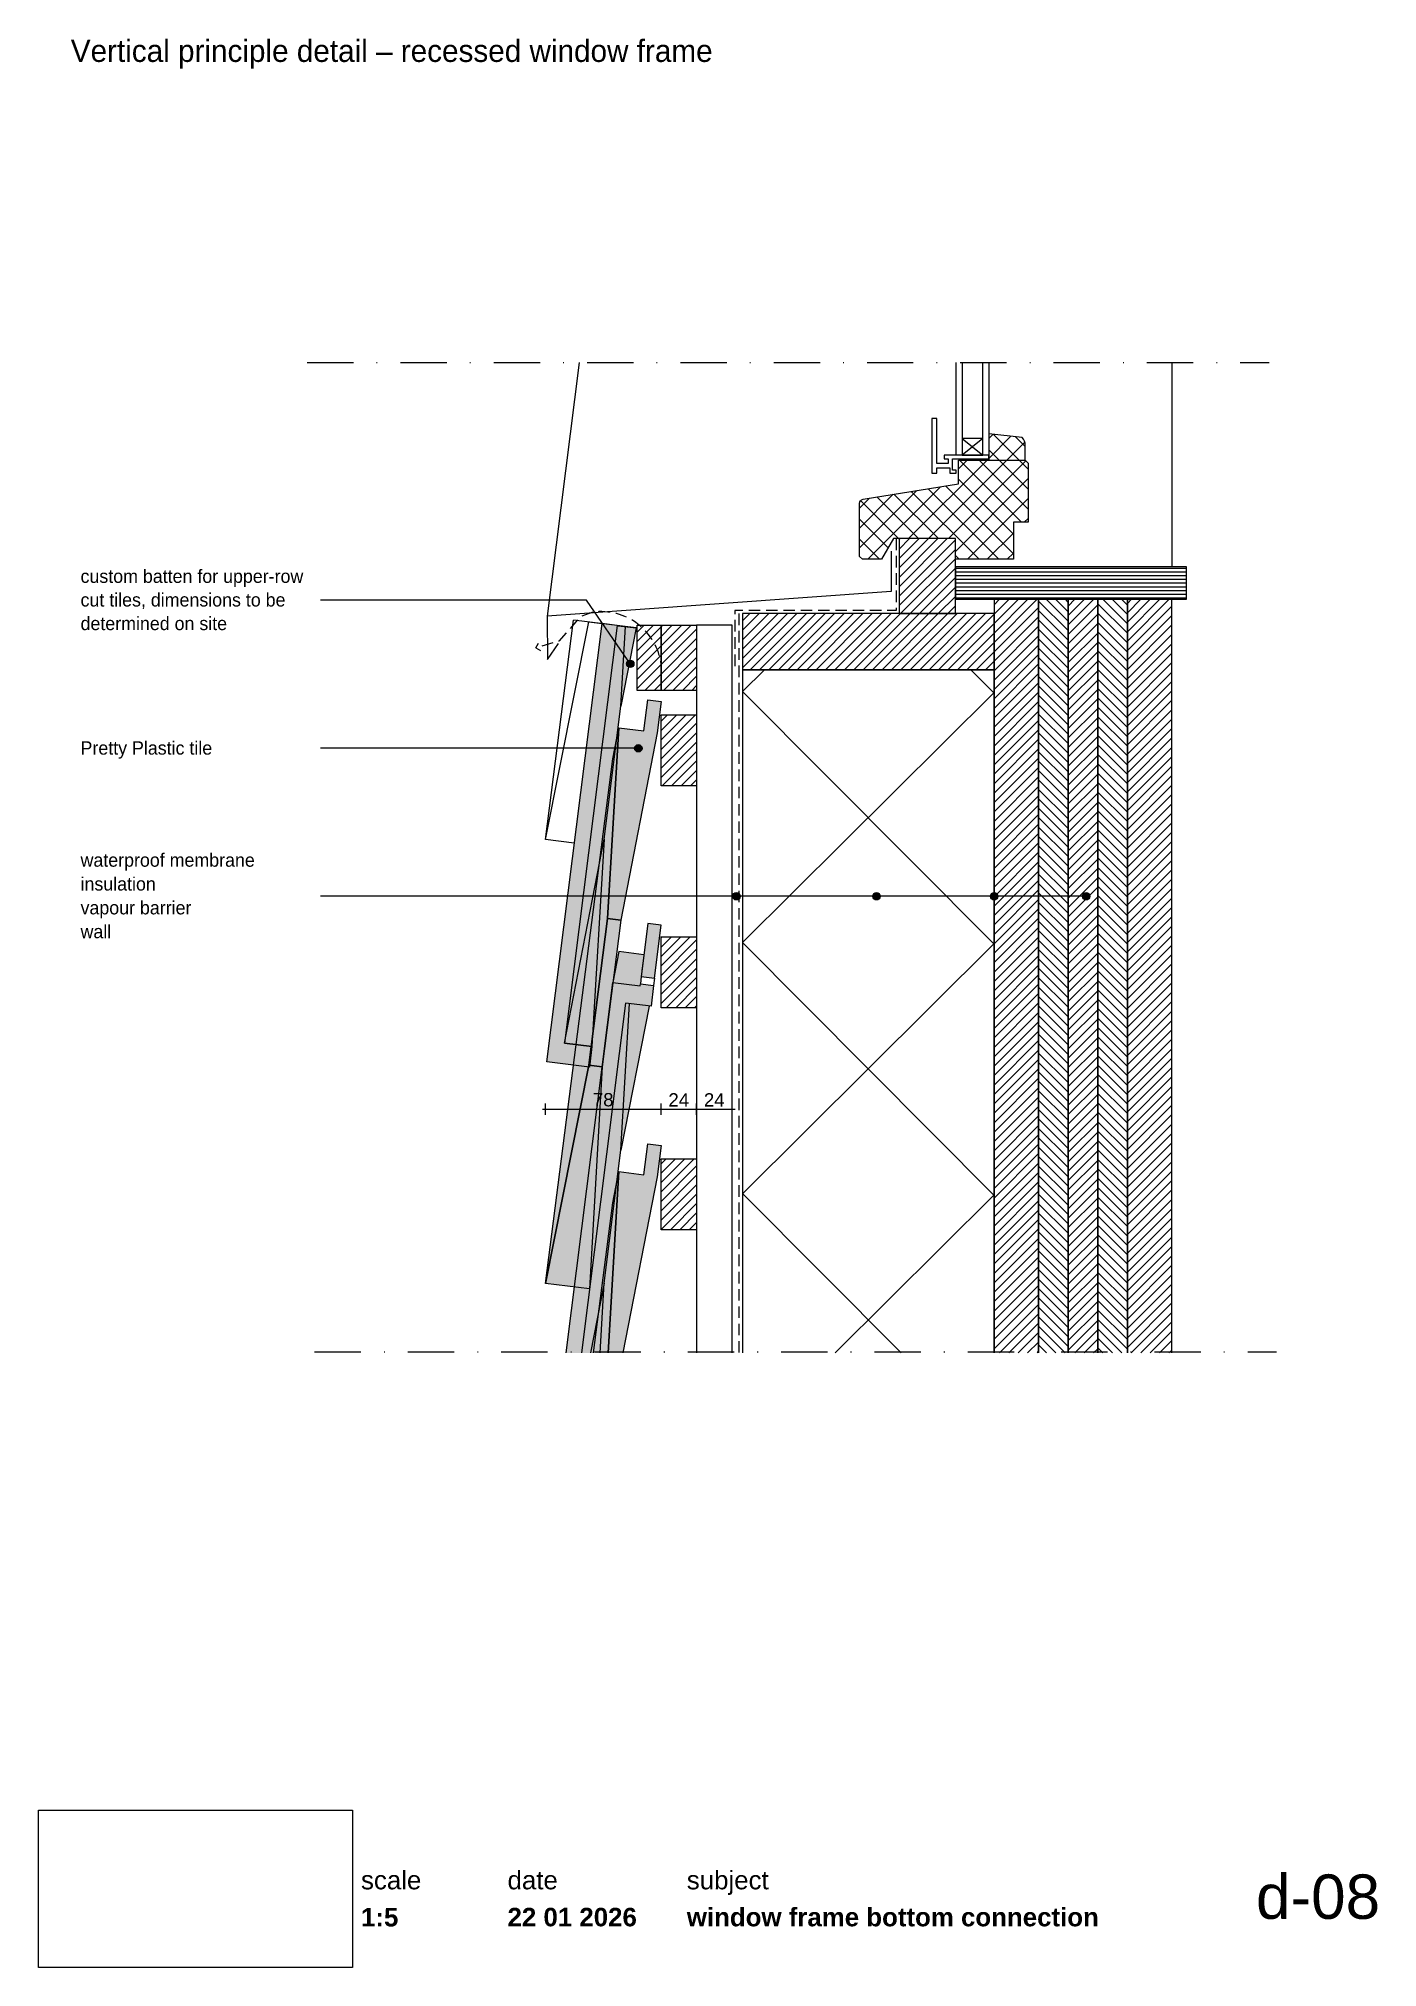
# Paper-space layout 'd-08 window frame bottom connection ' of a CAD drawing. Header units: millimetres. Extents: x 14 to 195, y 11 to 272.
import ezdxf
from ezdxf.xclip import XClip

# ---------------------------------------------------------------- set-up
doc = ezdxf.new("R2010")
doc.units = ezdxf.units.MM
doc.header["$MEASUREMENT"] = 0
doc.header["$XCLIPFRAME"] = 0
for name, pattern in [('B0302', [12.51, 6.26, -3.125, 0, -3.125]), ('B0701', [2.3412, 1.56, -0.7812]), ('Wipeout_Contour', [1000, 0, -1000])]:
    doc.linetypes.add(name, pattern=pattern)
for name, color, linetype in [('#01', 7, 'Continuous'), ('00 tegels', 7, 'Continuous'), ('Dim - 1_50_100', 7, 'Continuous'), ('Info - 1_50_100', 7, 'Continuous'), ('Info - 1_5_10', 7, 'Continuous'), ('Info - Nederlands', 7, 'Continuous')]:
    doc.layers.add(name, color=color, linetype=linetype)
doc.styles.add('GENERATED_STYLE_1', font='HelveticaNeue.ttc')
doc.styles.add('GENERATED_STYLE_2', font='HelveticaNeue.ttc')
doc.styles.add('GENERATED_STYLE_3', font='Helvetica.ttc')
doc.styles.add('GENERATED_STYLE_4', font='')
doc.styles.get('GENERATED_STYLE_4').set_extended_font_data('Work Sans')
picture_1 = doc.add_image_def('image1.png', size_in_pixel=(317, 159))
pattern_1 = [(45, (-1618.6347, 23.5002), (-1.3435029, 1.3435029), []), (135, (-1618.6347, 23.5002), (1.3435029, 1.3435029), [])]
pattern_2 = [(45, (-1618.63465, 23.5002), (-0.6363961, 0.6363961), [])]
pattern_3 = [(315, (-1618.63465, 23.5002), (0.6363961, 0.6363961), [])]

psp = doc.layouts.new('d-08 window frame bottom connection ')

# ---------------------------------------------------------------- texts
at = {"layer": 'Info - 1_5_10', "color": 2, "linetype": 'Continuous', "lineweight": 0, "insert": (18.06, 267.72), "char_height": 3, "attachment_point": 7, "style": 'GENERATED_STYLE_4'}
psp.add_mtext('\\A1;{\\pql;\\fWork Sans|b0|i0|c0|p0;\\W1.000000;Vertical principle detail – recessed window frame}', dxfattribs=at)

# ---------------------------------------------------------------- blocks, each defined once
blk = doc.blocks.new('Drawing_1_1', base_point=(-200, 60))
at = {"color": 2, "linetype": 'Continuous', "lineweight": 0}
for s, insert, char_height, attachment_point, style in [('\\A1;{\\pql;\\fHelvetica Neue|b0|i0|c0|p0;\\W1.000000;date}', (77.08, 24.14), 2.5, 1, 'GENERATED_STYLE_1'), ('\\A1;{\\pql;\\fHelvetica Neue|b0|i0|c0|p0;\\W1.000000;subject}', (101.31, 24.14), 2.5, 1, 'GENERATED_STYLE_1'), ('\\A1;{\\pqr;\\fHelvetica Neue|b0|i0|c0|p0;\\W1.000000;d-08}', (195, 23.65), 6, 3, 'GENERATED_STYLE_1'), ('\\A1;{\\pql;\\fHelvetica Neue|b1|i0|c0|p0;\\W1.000000;1:5}', (57.28, 19.12), 2.5, 1, 'GENERATED_STYLE_2'), ('\\A1;{\\pql;\\fHelvetica Neue|b1|i0|c0|p0;\\W1.000000;22 01 2026}', (77.08, 19.14), 2.5, 1, 'GENERATED_STYLE_2'), ('\\A1;{\\pql;\\fHelvetica Neue|b1|i0|c0|p0;\\W1.000000;window frame bottom connection }', (101.31, 19.14), 2.5, 1, 'GENERATED_STYLE_2')]:
    blk.add_mtext(s, dxfattribs=dict(at, insert=insert, char_height=char_height, attachment_point=attachment_point, style=style))
at = {"color": 254, "linetype": 'Wipeout_Contour', "lineweight": 0, "ltscale": 174.062972}
blk.add_wipeout([(13.71, 11.09), (56.11, 11.09), (56.11, 32.35), (13.71, 32.35)], dxfattribs=at)
at = {"color": 2, "linetype": 'Continuous', "lineweight": 0, "insert": (57.28, 24.14), "char_height": 2.5, "attachment_point": 1, "style": 'GENERATED_STYLE_1'}
blk.add_mtext('\\A1;{\\pql;\\fHelvetica Neue|b0|i0|c0|p0;\\W1.000000;scale}', dxfattribs=at)
at = {"color": 9, "lineweight": 0}
image = blk.add_image(picture_1, insert=(13.71, 11.09), size_in_units=(42.4, 21.27), dxfattribs=at)
image.set_boundary_path([(-0.5, -0.5), (316.5, 158.5)])
blk = doc.blocks.new('Drawing_2_1', base_point=(-1618.63, 23.5))
at = {"layer": '#01', "linetype": 'Continuous', "lineweight": 0, "true_color": 0x000000}
for points in [[(93.17, 187.28), (93.2, 187.09), (93.31, 186.93), (93.47, 186.82), (93.67, 186.78), (93.86, 186.82), (94.02, 186.93), (94.13, 187.09), (94.17, 187.28), (94.13, 187.48), (94.02, 187.64), (93.86, 187.75), (93.67, 187.78), (93.47, 187.75), (93.31, 187.64), (93.2, 187.48)], [(94.26, 175.86), (94.29, 175.67), (94.4, 175.51), (94.57, 175.4), (94.76, 175.36), (94.95, 175.4), (95.11, 175.51), (95.22, 175.67), (95.26, 175.86), (95.22, 176.06), (95.11, 176.22), (94.95, 176.33), (94.76, 176.36), (94.57, 176.33), (94.4, 176.22), (94.29, 176.06)], [(107.51, 155.86), (107.55, 155.67), (107.66, 155.51), (107.82, 155.4), (108.01, 155.36), (108.2, 155.4), (108.36, 155.51), (108.47, 155.67), (108.51, 155.86), (108.47, 156.06), (108.36, 156.22), (108.2, 156.33), (108.01, 156.36), (107.82, 156.33), (107.66, 156.22), (107.55, 156.06)], [(126.45, 155.86), (126.48, 155.67), (126.59, 155.51), (126.75, 155.4), (126.95, 155.36), (127.14, 155.4), (127.3, 155.51), (127.41, 155.67), (127.45, 155.86), (127.41, 156.06), (127.3, 156.22), (127.14, 156.33), (126.95, 156.36), (126.75, 156.33), (126.59, 156.22), (126.48, 156.06)], [(142.34, 155.86), (142.38, 155.67), (142.48, 155.51), (142.65, 155.4), (142.84, 155.36), (143.03, 155.4), (143.19, 155.51), (143.3, 155.67), (143.34, 155.86), (143.3, 156.06), (143.19, 156.22), (143.03, 156.33), (142.84, 156.36), (142.65, 156.33), (142.48, 156.22), (142.38, 156.06)], [(154.78, 155.86), (154.82, 155.67), (154.92, 155.51), (155.09, 155.4), (155.28, 155.36), (155.47, 155.4), (155.63, 155.51), (155.74, 155.67), (155.78, 155.86), (155.74, 156.06), (155.63, 156.22), (155.47, 156.33), (155.28, 156.36), (155.09, 156.33), (154.92, 156.22), (154.82, 156.06)]]:
    blk.add_hatch(color=18, dxfattribs=at).paths.add_polyline_path(points)
at = {"layer": '00 tegels', "linetype": 'Continuous', "lineweight": 0, "true_color": 0xe4e7e8}
for points in [[(89.85, 192.71), (82.38, 133.47), (88.14, 132.74), (88.49, 135.55), (84.79, 136.02), (91.9, 192.45)], [(97.84, 151.94), (96.05, 152.16), (95.15, 145.03), (96.94, 144.81)], [(91.3, 144.21), (84.99, 94.14), (87.07, 94.14), (93.04, 141.42), (96.47, 140.99), (96.82, 143.82), (95.03, 144.04), (94.99, 143.74)]]:
    blk.add_hatch(color=254, dxfattribs=at).paths.add_polyline_path(points)
at = {"layer": '00 tegels', "linetype": 'Continuous', "lineweight": 0, "true_color": 0xffffff}
for points in [[(88.49, 135.55), (90.14, 163.56), (92.53, 182.16), (94.46, 192.12), (91.9, 192.45), (84.79, 136.02)], [(88.14, 102.78), (89.88, 132.8), (92.39, 152.64), (97.31, 177.95), (97.85, 182.19), (96.05, 182.42), (95.52, 178.21), (92.13, 178.64), (91.29, 174.42), (82.21, 103.53)], [(88.7, 94.14), (92.68, 94.14), (97.31, 117.95), (97.85, 122.19), (96.05, 122.42), (95.52, 118.21), (92.13, 118.64), (91.29, 114.42)]]:
    blk.add_hatch(color=7, dxfattribs=at).paths.add_polyline_path(points)
at = {"layer": 'Info - 1_50_100', "linetype": 'Continuous', "lineweight": 0, "true_color": 0x000000}
h = blk.add_hatch(dxfattribs=at)
h.set_pattern_fill('310_Naaldhout__01__0001', color=18, style=0, pattern_type=2)
h.set_pattern_definition(pattern_2)
h.paths.add_polyline_path([(137.6, 204.2), (130, 204.2), (130, 194.07), (137.6, 194.07), (137.6, 201.4)])
h = blk.add_hatch(dxfattribs=at)
h.set_pattern_fill('325_Houtachtig_plaatmate_E0', color=18, style=0, pattern_type=2)
h.set_pattern_definition([(0, (275.15334, 198.20074), (0, 0.5), [])])
h.paths.add_polyline_path([(168.84, 196), (168.84, 200.4), (137.6, 200.4), (137.6, 196)])
h = blk.add_hatch(dxfattribs=at)
h.set_pattern_fill('310_Naaldhout__01__0001', color=18, style=0, pattern_type=2)
h.set_pattern_definition(pattern_2)
h.paths.add_polyline_path([(148.84, 196), (142.84, 196), (142.84, 94.14), (148.84, 94.14)])
h = blk.add_hatch(dxfattribs=at)
h.set_pattern_fill('310_Naaldhout__02__0001', color=18, style=0, pattern_type=2)
h.set_pattern_definition(pattern_3)
h.paths.add_polyline_path([(152.84, 196), (148.84, 196), (148.84, 94.14), (152.84, 94.14)])
h = blk.add_hatch(dxfattribs=at)
h.set_pattern_fill('310_Naaldhout__01__0001', color=18, style=0, pattern_type=2)
h.set_pattern_definition(pattern_2)
h.paths.add_polyline_path([(156.84, 196), (152.84, 196), (152.84, 94.14), (156.84, 94.14)])
h = blk.add_hatch(dxfattribs=at)
h.set_pattern_fill('310_Naaldhout__02__0001', color=18, style=0, pattern_type=2)
h.set_pattern_definition(pattern_3)
h.paths.add_polyline_path([(160.84, 196), (156.84, 196), (156.84, 94.14), (160.84, 94.14)])
h = blk.add_hatch(dxfattribs=at)
h.set_pattern_fill('310_Naaldhout__01__0001', color=18, style=0, pattern_type=2)
h.set_pattern_definition(pattern_2)
h.paths.add_polyline_path([(166.84, 196), (160.84, 196), (160.84, 94.14), (166.84, 94.14)])
h = blk.add_hatch(dxfattribs=at)
h.set_pattern_fill('310_Naaldhout__01__0001', color=18, style=0, pattern_type=2)
h.set_pattern_definition(pattern_2)
h.paths.add_polyline_path([(108.84, 194.07), (108.84, 186.47), (142.84, 186.47), (142.84, 194.07)])
h = blk.add_hatch(dxfattribs=at)
h.set_pattern_fill('415_Isolatie_ruit_0001', color=18, style=0, pattern_type=2)
h.set_pattern_definition([(314.848, (108.837, 81.704), (16.9703, 16.8807), []), (224.848, (108.837, 81.704), (-16.9703, 17.0605), [])])
h.paths.add_polyline_path([(142.84, 186.47), (108.84, 186.47), (108.84, 94.14), (142.84, 94.14)])
at = {"layer": 'Info - 1_5_10', "linetype": 'Continuous', "lineweight": 0, "true_color": 0x99a3a6}
h = blk.add_hatch(dxfattribs=at)
h.set_pattern_fill('305_Loofhout__02__0001', color=253, style=0, pattern_type=2)
h.set_pattern_definition(pattern_1)
h.paths.add_polyline_path([(142.12, 214.8), (147.04, 214.8), (147.04, 216.77, 0.246914), (146.61, 217.87), (142.12, 218.34)])
h = blk.add_hatch(dxfattribs=at)
h.set_pattern_fill('305_Loofhout__02__0001', color=253, style=0, pattern_type=2)
h.set_pattern_definition(pattern_1)
h.paths.add_polyline_path([(124.64, 208.95), (124.64, 201.8), (125.04, 201.4), (127.64, 201.4), (129.24, 204.2), (137.6, 204.2), (137.6, 201.4), (145.44, 201.4), (145.44, 206.4), (147.44, 206.4), (147.44, 214.4), (147.04, 214.8), (138.04, 214.8), (138.04, 211.6), (125.12, 209.54, 0.340988)])
h = blk.add_hatch(dxfattribs=at)
h.set_pattern_fill('310_Naaldhout__01__0001', color=253, style=0, pattern_type=2)
h.set_pattern_definition(pattern_2)
h.paths.add_polyline_path([(94.6, 192.49), (94.6, 183.67), (97.84, 183.67), (97.84, 192.49)])
h = blk.add_hatch(dxfattribs=at)
h.set_pattern_fill('310_Naaldhout__01__0001', color=253, style=0, pattern_type=2)
h.set_pattern_definition(pattern_2)
h.paths.add_polyline_path([(97.84, 192.49), (97.84, 183.67), (102.64, 183.67), (102.64, 192.49)])
h = blk.add_hatch(dxfattribs=at)
h.set_pattern_fill('310_Naaldhout__01__0001', color=253, style=0, pattern_type=2)
h.set_pattern_definition(pattern_2)
h.paths.add_polyline_path([(97.84, 180.37), (97.84, 170.77), (102.64, 170.77), (102.64, 180.37)])
h = blk.add_hatch(dxfattribs=at)
h.set_pattern_fill('310_Naaldhout__01__0001', color=253, style=0, pattern_type=2)
h.set_pattern_definition(pattern_2)
h.paths.add_polyline_path([(97.84, 150.37), (97.84, 140.77), (102.64, 140.77), (102.64, 150.37)])
at = {"layer": 'Info - 1_5_10', "linetype": 'Continuous', "lineweight": 0, "true_color": 0xe9ebeb}
for points in [[(92.11, 148.38), (91.3, 144.21), (94.99, 143.74), (95.52, 147.95)], [(92.79, 141.45), (87, 94.14), (89.59, 94.14), (90.14, 103.55), (92.41, 121.55), (96.2, 141.02)]]:
    blk.add_hatch(color=254, dxfattribs=at).paths.add_polyline_path(points)
at = {"layer": 'Info - 1_5_10', "linetype": 'Continuous', "lineweight": 0, "true_color": 0x99a3a6}
h = blk.add_hatch(dxfattribs=at)
h.set_pattern_fill('310_Naaldhout__01__0001', color=253, style=0, pattern_type=2)
h.set_pattern_definition(pattern_2)
h.paths.add_polyline_path([(97.84, 120.37), (97.84, 110.77), (102.64, 110.77), (102.64, 120.37)])
at = {"layer": '#01', "color": 9, "linetype": 'Continuous', "lineweight": 0}
for p, q in [((86.74, 228.02), (82.42, 193.72)), ((166.84, 228.02), (166.84, 200.4)), ((138.52, 217.72), (141.32, 215.46)), ((141.32, 217.72), (138.52, 215.46)), ((94.26, 175.86), (51.8, 175.86)), ((142.34, 155.86), (51.8, 155.86)), ((107.51, 155.86), (51.8, 155.86)), ((154.78, 155.86), (64.24, 155.86)), ((126.45, 155.86), (68.62, 155.86)), ((95.15, 145.03), (95.03, 144.04)), ((96.94, 144.81), (96.82, 143.82))]:
    blk.add_line(p, q, dxfattribs=at)
at = {"layer": '#01', "color": 2, "linetype": 'Continuous', "lineweight": 0}
for p, q in [((128.92, 202.51), (128.92, 197.03)), ((128.92, 197.03), (82.42, 193.72)), ((82.42, 193.72), (82.5, 187.88)), ((82.5, 187.88), (83.95, 190.01))]:
    blk.add_line(p, q, dxfattribs=at)
at = {"layer": '#01', "color": 9, "linetype": 'Continuous', "lineweight": 0, "flags": 128}
blk.add_lwpolyline([(93.38, 187.7), (87.74, 195.86), (51.8, 195.86)], dxfattribs=at)
at = {"layer": '#01', "color": 4, "linetype": 'Continuous', "lineweight": 0, "flags": 128}
blk.add_lwpolyline([(166.84, 94.14), (166.84, 196), (142.84, 196), (142.84, 94.14)], dxfattribs=at)
at = {"layer": '#01', "color": 9, "linetype": 'Continuous', "lineweight": 0, "true_color": 0xbbc1c4, "flags": 128}
for points in [[(86.09, 163.03), (82.21, 163.53), (86.01, 193.19)], [(82.21, 163.53), (88.07, 192.93), (89.85, 192.71), (89.88, 192.7)], [(94.46, 192.12), (86.01, 193.19)]]:
    blk.add_lwpolyline(points, dxfattribs=at)
at = {"layer": '#01', "color": 1, "linetype": 'Continuous', "lineweight": 0}
for centre in [(93.67, 187.28), (94.76, 175.86), (108.01, 155.86), (126.95, 155.86), (142.84, 155.86), (155.28, 155.86)]:
    blk.add_circle(centre, 0.5, dxfattribs=at)
at = {"layer": '00 tegels', "color": 2, "linetype": 'Continuous', "lineweight": 0}
for p, q in [((82.38, 133.47), (89.85, 192.71)), ((91.9, 192.45), (84.79, 136.02)), ((91.9, 192.45), (89.85, 192.71)), ((84.79, 136.02), (88.49, 135.55)), ((88.14, 132.74), (82.38, 133.47)), ((88.49, 135.55), (88.14, 132.74))]:
    blk.add_line(p, q, dxfattribs=at)
at = {"layer": '00 tegels', "color": 9, "linetype": 'Continuous', "lineweight": 0}
for p, q in [((92.01, 192.43), (94.46, 192.12)), ((92.41, 181.56), (93.04, 192.3)), ((94.46, 192.12), (92.41, 181.56)), ((90.14, 163.56), (92.41, 181.56)), ((84.79, 136.02), (90.14, 163.56)), ((90.14, 163.56), (88.49, 135.55)), ((88.49, 135.55), (84.79, 136.02))]:
    blk.add_line(p, q, dxfattribs=at)
at = {"layer": '00 tegels', "color": 253, "linetype": 'Continuous', "lineweight": 0, "true_color": 0x99a3a6}
for p, q in [((95.52, 178.21), (96.05, 182.42)), ((96.05, 182.42), (97.85, 182.19)), ((97.85, 182.19), (97.31, 177.95)), ((90.59, 152.87), (92.13, 178.64)), ((92.13, 178.64), (90.59, 152.87)), ((91.29, 174.42), (92.13, 178.64)), ((92.13, 178.64), (95.52, 178.21)), ((97.31, 177.95), (92.39, 152.64)), ((82.21, 103.53), (91.29, 174.42)), ((88.08, 133.03), (90.59, 152.87)), ((90.59, 152.87), (88.08, 133.03)), ((92.39, 152.64), (89.88, 132.8)), ((92.39, 152.64), (90.59, 152.87)), ((90.59, 152.87), (92.39, 152.64)), ((82.21, 103.53), (88.08, 133.03)), ((88.08, 133.03), (82.21, 103.53)), ((89.88, 132.8), (88.08, 133.03)), ((88.08, 133.03), (89.88, 132.8)), ((89.88, 132.8), (88.14, 102.78)), ((95.52, 118.21), (96.05, 122.42)), ((96.05, 122.42), (97.85, 122.19)), ((97.85, 122.19), (97.31, 117.95)), ((90.66, 94.14), (92.13, 118.64)), ((92.13, 118.64), (90.66, 94.14)), ((91.29, 114.42), (92.13, 118.64)), ((92.13, 118.64), (95.52, 118.21)), ((97.31, 117.95), (92.68, 94.14)), ((88.7, 94.14), (91.29, 114.42)), ((88.14, 102.78), (82.21, 103.53))]:
    blk.add_line(p, q, dxfattribs=at)
at = {"layer": '00 tegels', "color": 2, "linetype": 'Continuous', "lineweight": 0, "flags": 128}
blk.add_lwpolyline([(97.84, 151.94), (96.05, 152.16), (95.15, 145.03), (96.94, 144.81)], close=True, dxfattribs=at)
at = {"layer": '00 tegels', "color": 9, "linetype": 'Continuous', "lineweight": 0, "flags": 128}
for points in [[(95.52, 147.95), (92.11, 148.38), (91.3, 144.21)], [(95.38, 146.82), (95.25, 145.83)], [(96.2, 141.02), (92.41, 121.55), (93.58, 141.35)], [(90.14, 103.55), (92.41, 121.55)], [(89.59, 94.14), (90.14, 103.55), (88.31, 94.14)]]:
    blk.add_lwpolyline(points, dxfattribs=at)
at = {"layer": '00 tegels', "color": 2, "linetype": 'Continuous', "lineweight": 0, "flags": 128}
blk.add_lwpolyline([(84.99, 94.14), (91.3, 144.21), (94.99, 143.74), (95.03, 144.04), (96.82, 143.82), (96.47, 140.99), (93.04, 141.42), (87.07, 94.14)], dxfattribs=at)
at = {"layer": 'Dim - 1_50_100', "color": 1, "linetype": 'Continuous', "lineweight": 0}
for p, q in [((82.21, 126.33), (82.21, 127.83)), ((97.84, 126.33), (97.84, 127.83)), ((102.64, 126.33), (102.64, 127.83)), ((107.44, 126.33), (107.44, 127.83)), ((81.81, 127.08), (82.21, 127.08)), ((82.21, 127.08), (97.84, 127.08)), ((97.84, 127.08), (102.64, 127.08)), ((102.64, 127.08), (107.44, 127.08)), ((107.44, 127.08), (107.84, 127.08))]:
    blk.add_line(p, q, dxfattribs=at)
at = {"layer": 'Info - 1_50_100', "color": 2, "linetype": 'B0701', "lineweight": 0}
blk.add_line((108.32, 194.07), (108.32, 94.14), dxfattribs=at)
at = {"layer": 'Info - 1_50_100', "color": 9, "linetype": 'Continuous', "lineweight": 0}
for q in [(81.25, 190.05), (81.53, 189.09)]:
    blk.add_line((80.91, 189.43), q, dxfattribs=at)
at = {"layer": 'Info - 1_50_100', "color": 2, "linetype": 'B0701', "lineweight": 0, "flags": 128}
blk.add_lwpolyline([(129.6, 204.2), (129.6, 194.47), (107.81, 194.47), (107.81, 186.47)], dxfattribs=at)
at = {"layer": 'Info - 1_50_100', "color": 9, "linetype": 'Continuous', "lineweight": 0, "flags": 128}
for points in [[(137.6, 204.2), (130, 204.2), (130, 194.07), (137.6, 194.07), (137.6, 201.4)], [(168.84, 196), (168.84, 200.4), (137.6, 200.4), (137.6, 196)]]:
    blk.add_lwpolyline(points, close=True, dxfattribs=at)
for points in [[(148.84, 94.14), (148.84, 196), (142.84, 196), (142.84, 94.14)], [(152.84, 94.14), (152.84, 196), (148.84, 196), (148.84, 94.14)], [(156.84, 94.14), (156.84, 196), (152.84, 196), (152.84, 94.14)], [(160.84, 94.14), (160.84, 196), (156.84, 196), (156.84, 94.14)], [(166.84, 94.14), (166.84, 196), (160.84, 196), (160.84, 94.14)], [(107.44, 94.14), (107.44, 192.49), (102.64, 192.49), (102.64, 94.14)]]:
    blk.add_lwpolyline(points, dxfattribs=at)
at = {"layer": 'Info - 1_50_100', "color": 9, "linetype": 'B0701', "lineweight": 0, "flags": 128}
blk.add_lwpolyline([(97.84, 183.73), (97.84, 187.22, 0.414214), (88.62, 194.26), (86.9, 193.63), (84.01, 190.33), (80.91, 189.43)], format="xyb", dxfattribs=at)
at = {"layer": 'Info - 1_50_100', "color": 2, "linetype": 'Continuous', "lineweight": 0, "flags": 128}
blk.add_lwpolyline([(108.84, 194.07), (108.84, 186.47), (142.84, 186.47), (142.84, 194.07)], close=True, dxfattribs=at)
at = {"layer": 'Info - 1_50_100', "color": 1, "linetype": 'Continuous', "lineweight": 0, "flags": 128}
blk.add_lwpolyline([(142.84, 94.14), (142.84, 186.47), (108.84, 186.47), (108.84, 94.14)], dxfattribs=at)
at = {"layer": 'Info - 1_5_10', "color": 9, "linetype": 'Continuous', "lineweight": 0, "flags": 128}
for points in [[(138.52, 228.02), (138.52, 215.46), (137.72, 215.46), (137.72, 228.02)], [(142.12, 228.02), (142.12, 215.46), (141.32, 215.46), (141.32, 228.02)]]:
    blk.add_lwpolyline(points, dxfattribs=at)
for points in [[(137.72, 213.06), (137.72, 213.47), (137.2, 213.47), (137.2, 214.97), (142.12, 214.97), (142.12, 215.46), (136.09, 215.46), (136.09, 214.97), (136.62, 214.97), (136.62, 214.34), (135.1, 214.34), (135.1, 220.44), (134.43, 220.44), (134.43, 213.06), (135.1, 213.06), (135.1, 213.77), (136.86, 213.77), (136.86, 213.06)], [(138.52, 215.46), (141.32, 215.46), (141.32, 217.72), (138.52, 217.72)]]:
    blk.add_lwpolyline(points, close=True, dxfattribs=at)
at = {"layer": 'Info - 1_5_10', "color": 2, "linetype": 'Continuous', "lineweight": 0, "flags": 128}
for points in [[(142.12, 214.8), (147.04, 214.8), (147.04, 216.77, 0.246914), (146.61, 217.87), (142.12, 218.34)], [(124.64, 208.95, -0.340988), (125.12, 209.54), (138.04, 211.6), (138.04, 214.8), (147.04, 214.8), (147.44, 214.4), (147.44, 206.4), (145.44, 206.4), (145.44, 201.4), (137.6, 201.4), (137.6, 204.2), (129.24, 204.2), (127.64, 201.4), (125.04, 201.4), (124.64, 201.8)]]:
    blk.add_lwpolyline(points, format="xyb", close=True, dxfattribs=at)
at = {"layer": 'Info - 1_5_10', "color": 1, "linetype": 'Continuous', "lineweight": 0, "flags": 128}
for points in [[(94.6, 192.49), (97.84, 192.49), (97.84, 183.67), (94.6, 183.67)], [(97.84, 192.49), (102.64, 192.49), (102.64, 183.67), (97.84, 183.67)], [(97.84, 180.37), (102.64, 180.37), (102.64, 170.77), (97.84, 170.77)], [(97.84, 150.37), (102.64, 150.37), (102.64, 140.77), (97.84, 140.77)], [(97.84, 120.37), (102.64, 120.37), (102.64, 110.77), (97.84, 110.77)]]:
    blk.add_lwpolyline(points, close=True, dxfattribs=at)
at = {"layer": 'Dim - 1_50_100', "color": 2, "linetype": 'Continuous', "lineweight": 0, "char_height": 1.8, "width": 2.8266, "attachment_point": 7, "style": 'GENERATED_STYLE_3'}
for s, insert in [('\\A1;{\\pql;\\fHelvetica|b0|i0|c0|p0;\\W1.000000;78}', (88.61, 127.44)), ('\\A1;{\\pql;\\fHelvetica|b0|i0|c0|p0;\\W1.000000;24}', (98.82, 127.44)), ('\\A1;{\\pql;\\fHelvetica|b0|i0|c0|p0;\\W1.000000;24}', (103.62, 127.44))]:
    blk.add_mtext(s, dxfattribs=dict(at, insert=insert))
at = {"layer": 'Info - Nederlands', "color": 2, "linetype": 'Continuous', "lineweight": 0, "insert": (19.38, 195.91), "char_height": 1.8, "width": 30.8877, "attachment_point": 4, "line_spacing_factor": 1.063357, "style": 'GENERATED_STYLE_4'}
blk.add_mtext('\\A1;{\\pql;\\fWork Sans|b0|i0|c0|p0;\\W1.000000;custom batten for upper-row cut tiles, dimensions to be determined on site}', dxfattribs=at)
at = {"layer": 'Info - Nederlands', "color": 2, "linetype": 'Continuous', "lineweight": 0, "insert": (19.38, 175.63), "char_height": 1.8, "attachment_point": 4, "style": 'GENERATED_STYLE_4'}
blk.add_mtext('\\A1;{\\pql;\\fWork Sans|b0|i0|c0|p0;\\W1.000000;Pretty Plastic tile }', dxfattribs=at)
at = {"layer": 'Info - Nederlands', "color": 2, "linetype": 'Continuous', "lineweight": 0, "insert": (19.38, 155.91), "char_height": 1.8, "attachment_point": 4, "line_spacing_factor": 1.07353, "style": 'GENERATED_STYLE_4'}
blk.add_mtext('\\A1;{\\pql;\\fWork Sans|b0|i0|c0|p0;\\W1.000000;waterproof membrane\\P\\pql;\\fWork Sans|b0|i0|c0|p0;\\W1.000000;insulation\\P\\pql;\\fWork Sans|b0|i0|c0|p0;\\W1.000000;vapour barrier\\P\\pql;\\fWork Sans|b0|i0|c0|p0;\\W1.000000;wall}', dxfattribs=at)

# ---------------------------------------------------------------- linework, layer by layer
at = {"layer": '#01', "color": 3, "linetype": 'B0302', "lineweight": 0}
for p, q in [((50, 228.02), (180, 228.02)), ((51.01, 94.3), (181.01, 94.3))]:
    psp.add_line(p, q, dxfattribs=at)

# ---------------------------------------------------------------- block references
at = {"color": 4, "linetype": 'Continuous', "lineweight": 0}
ref = psp.add_blockref('Drawing_2_1', (-1618.63, 23.5), dxfattribs=at)
XClip(ref).set_block_clipping_path([(14.8800625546, 94.1446842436), (197.7543794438, 228.0214961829)])
ref = psp.add_blockref('Drawing_1_1', (-200, 60), dxfattribs=at)
XClip(ref).set_block_clipping_path([(-287.3178906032, -75.7273941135), (502.7286062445, 56.3449743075)])

psp.set_redraw_order([(e.dxf.handle, doc.entitydb.next_handle()) for e in psp.query("TEXT MTEXT ATTDEF DIMENSION ARC_DIMENSION")])  # texts and dimensions are drawn at this point

doc.saveas('drawing.dxf')
